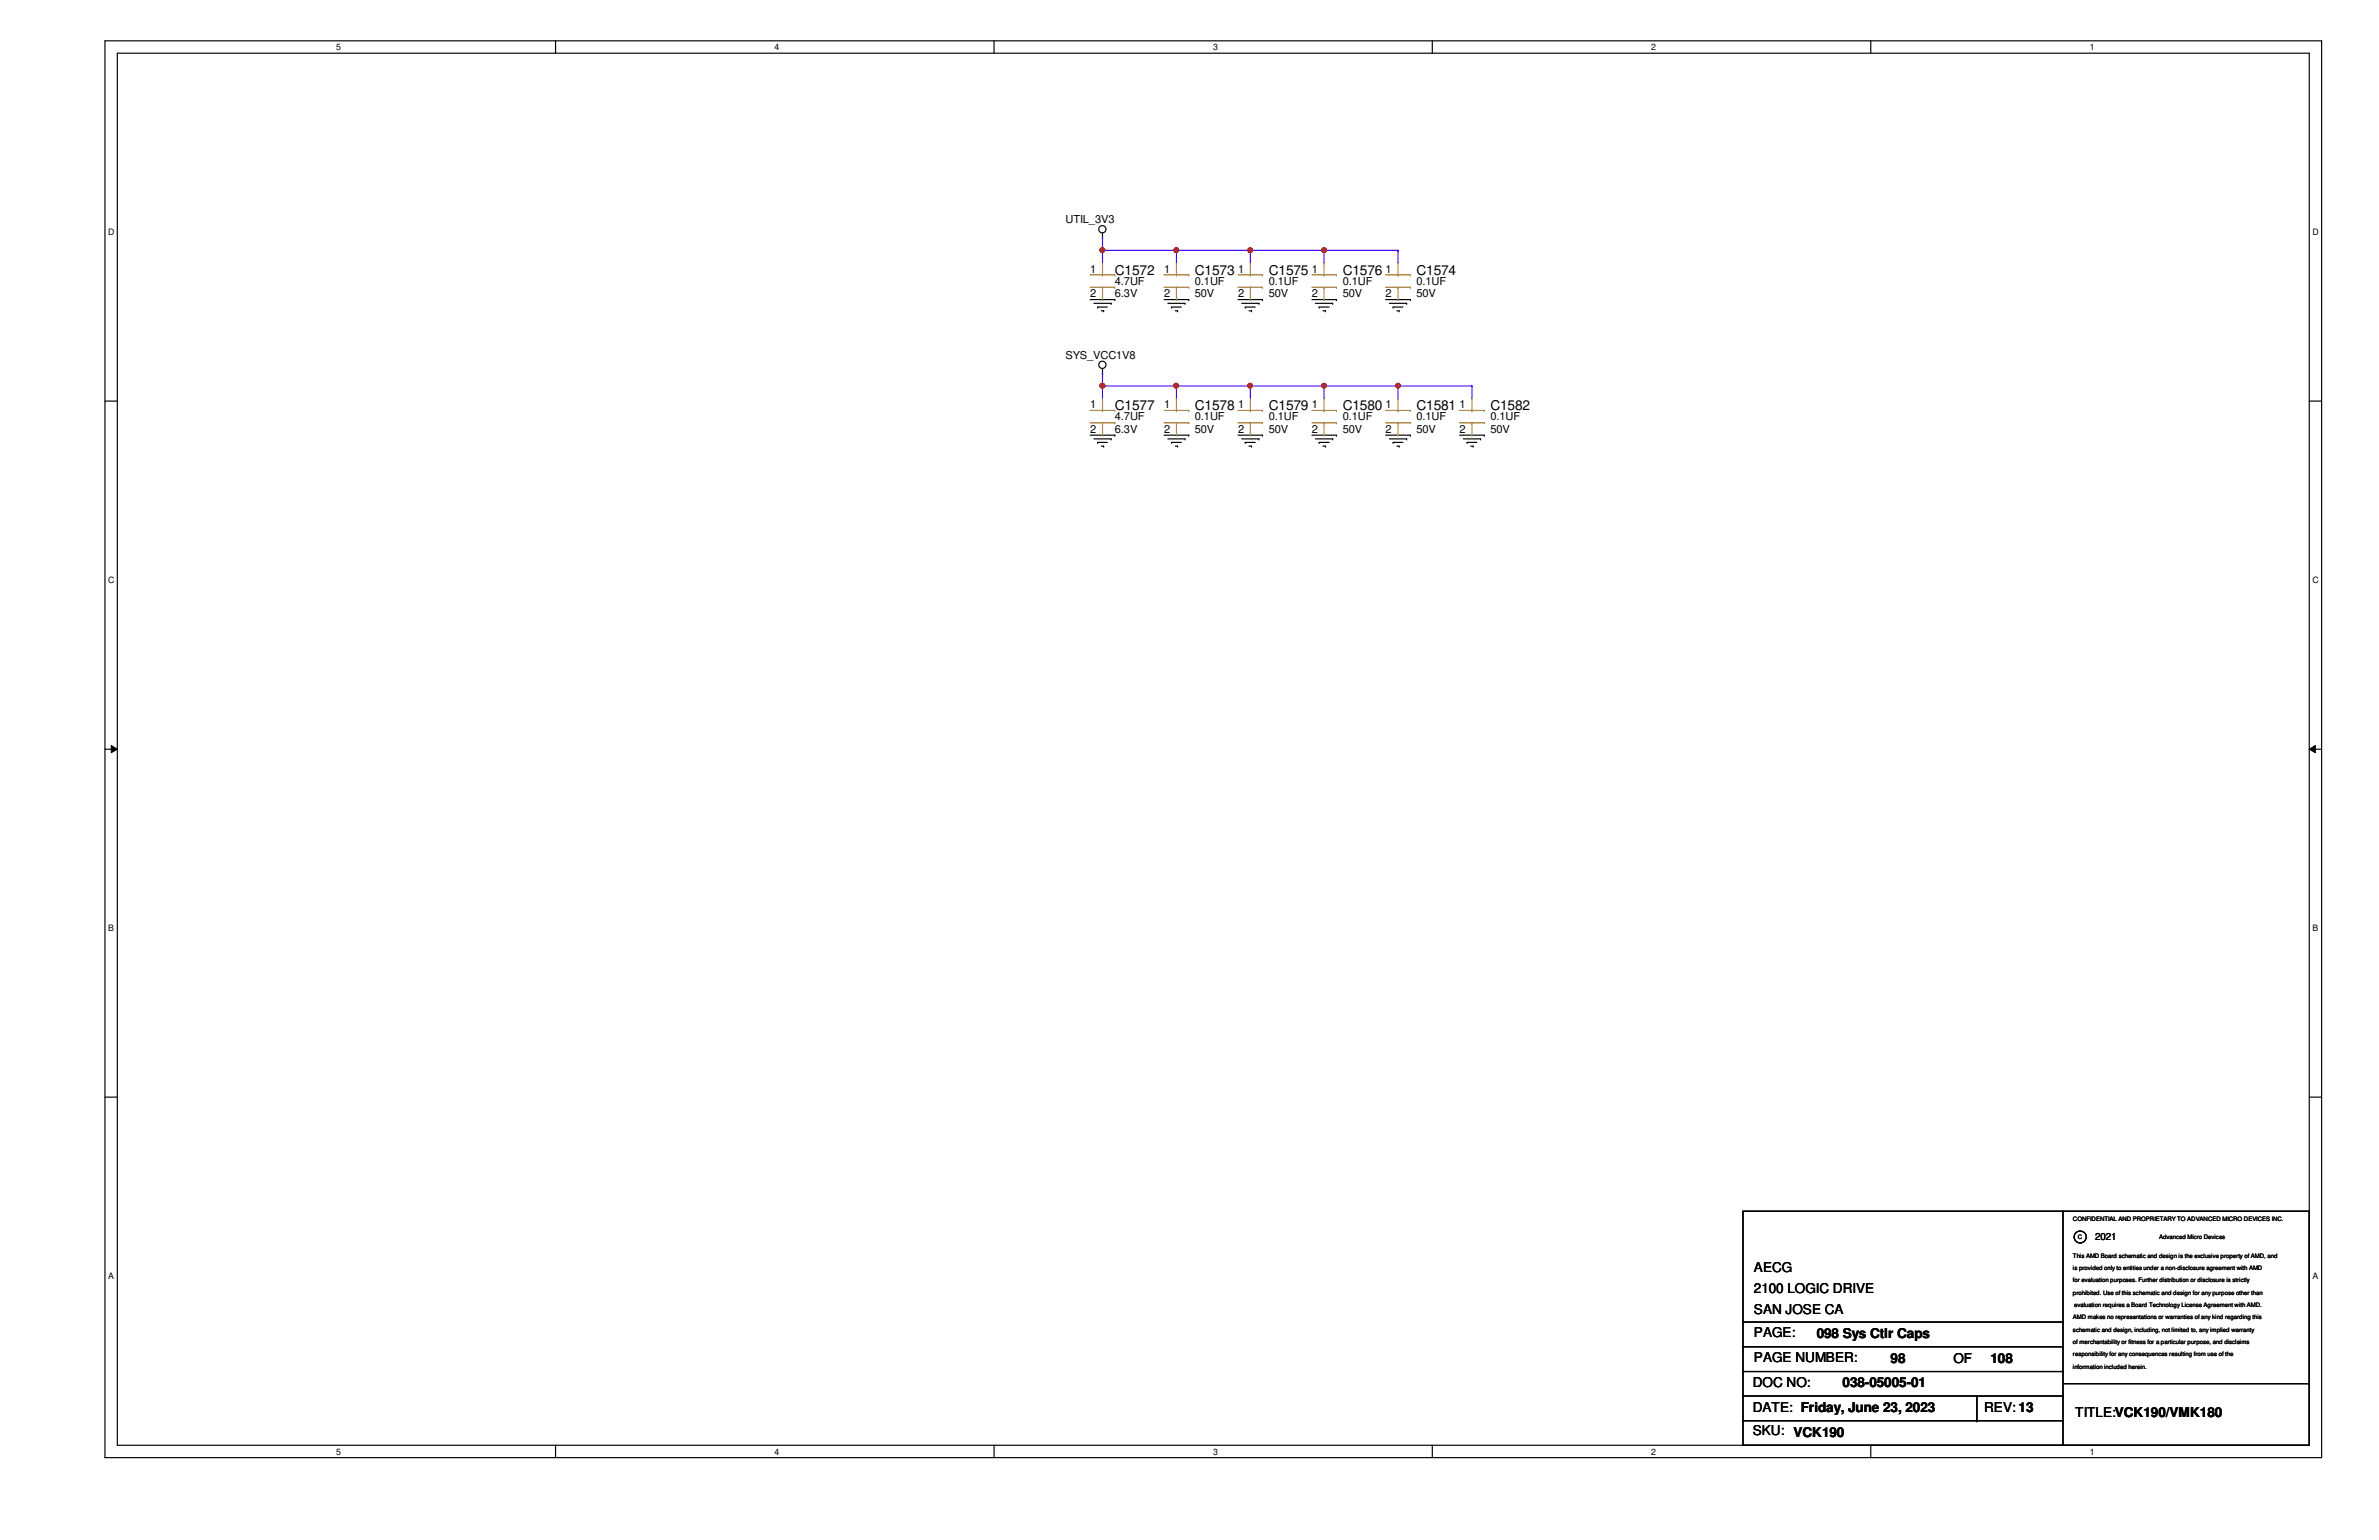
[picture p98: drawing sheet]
<svg xmlns="http://www.w3.org/2000/svg" width="432mm" height="279mm" viewBox="0 0 432 279" stroke-linecap="round" stroke-linejoin="round" font-family="sans-serif">
<defs><g id="words">
<g font-size="2.5">
<text x="202.4" y="49.9">C1572</text>
<text x="216.9" y="49.9">C1573</text>
<text x="230.3" y="49.9">C1575</text>
<text x="243.7" y="49.9">C1576</text>
<text x="257.1" y="49.9">C1574</text>
<text x="202.4" y="74.5">C1577</text>
<text x="216.9" y="74.5">C1578</text>
<text x="230.3" y="74.5">C1579</text>
<text x="243.7" y="74.5">C1580</text>
<text x="257.1" y="74.5">C1581</text>
<text x="270.5" y="74.5">C1582</text>
<text x="318.3" y="230.7">AECG</text>
<text x="318.3" y="234.5">2100 LOGIC DRIVE</text>
<text x="318.3" y="238.3">SAN JOSE CA</text>
<text x="318.3" y="242.6">PAGE:</text>
<text x="329.7" y="242.8">098 Sys Ctlr Caps</text>
<text x="318.1" y="251.7">DOC NO:</text>
<text x="318.3" y="247.1">PAGE NUMBER:</text>
<text x="334.4" y="251.7">038-05005-01</text>
<text x="343.2" y="247.3">98</text>
<text x="354.5" y="247.3">OF</text>
<text x="361.3" y="247.3">108</text>
<text x="318.1" y="256.2">DATE: Friday, June 23, 2023</text>
<text x="360.1" y="256.2">REV: 13</text>
<text x="376.7" y="257.1">TITLE:VCK190/VMK180</text>
<text x="318.1" y="260.4">SKU: VCK190</text>
</g>
<g font-size="2">
<text x="193.4" y="40.5">UTIL_3V3</text>
<text x="197.9" y="49.5">1</text>
<text x="197.9" y="53.9">2</text>
<text x="202.4" y="51.7">4.7UF</text>
<text x="202.4" y="53.9">6.3V</text>
<text x="211.3" y="49.5">1</text>
<text x="211.3" y="53.9">2</text>
<text x="216.9" y="51.7">0.1UF</text>
<text x="216.9" y="53.9">50V</text>
<text x="224.7" y="49.5">1</text>
<text x="224.7" y="53.9">2</text>
<text x="230.3" y="51.7">0.1UF</text>
<text x="230.3" y="53.9">50V</text>
<text x="238.1" y="49.5">1</text>
<text x="238.1" y="53.9">2</text>
<text x="243.7" y="51.7">0.1UF</text>
<text x="243.7" y="53.9">50V</text>
<text x="251.5" y="49.5">1</text>
<text x="251.5" y="53.9">2</text>
<text x="257.1" y="51.7">0.1UF</text>
<text x="257.1" y="53.9">50V</text>
<text x="193.4" y="65.1">SYS_VCC1V8</text>
<text x="197.9" y="74">1</text>
<text x="202.4" y="76.3">4.7UF</text>
<text x="211.3" y="74">1</text>
<text x="216.9" y="76.3">0.1UF</text>
<text x="224.7" y="74">1</text>
<text x="230.3" y="76.3">0.1UF</text>
<text x="238.1" y="74">1</text>
<text x="243.7" y="76.3">0.1UF</text>
<text x="251.5" y="74">1</text>
<text x="257.1" y="76.3">0.1UF</text>
<text x="264.9" y="74">1</text>
<text x="270.5" y="76.3">0.1UF</text>
<text x="197.9" y="78.5">2</text>
<text x="202.4" y="78.5">6.3V</text>
<text x="211.3" y="78.5">2</text>
<text x="216.9" y="78.5">50V</text>
<text x="224.7" y="78.5">2</text>
<text x="230.3" y="78.5">50V</text>
<text x="238.1" y="78.5">2</text>
<text x="243.7" y="78.5">50V</text>
<text x="251.5" y="78.5">2</text>
<text x="257.1" y="78.5">50V</text>
<text x="264.9" y="78.5">2</text>
<text x="270.5" y="78.5">50V</text>
</g>
<text font-size="1.8" x="380.3" y="225">2021</text>
<g font-size="1.6">
<text x="61" y="9.1">5</text>
<text x="140.6" y="9.1">4</text>
<text x="220.2" y="9.1">3</text>
<text x="299.7" y="9.1">2</text>
<text x="379.3" y="9.1">1</text>
<text x="19.6" y="42.6">D</text>
<text x="419.7" y="42.6">D</text>
<text x="19.6" y="105.7">C</text>
<text x="419.7" y="105.7">C</text>
<text x="19.6" y="168.9">B</text>
<text x="419.7" y="168.9">B</text>
<text x="19.6" y="232">A</text>
<text x="419.7" y="232">A</text>
<text x="61" y="263.9">5</text>
<text x="140.6" y="263.9">4</text>
<text x="220.2" y="263.9">3</text>
<text x="299.7" y="263.9">2</text>
<text x="379.3" y="263.9">1</text>
</g>
<g font-size="1.1">
<text x="376.3" y="221.5">CONFIDENTIAL AND PROPRIETARY TO ADVANCED MICRO DEVICES INC.</text>
<text x="377.1" y="224.8">C</text>
<text x="391.9" y="224.8">Advanced Micro Devices</text>
<text x="376.3" y="232.7">for evaluation purposes. Further distribution or disclosure is strictly</text>
<text x="376.3" y="230.4">is provided only to entities under a non-disclosure agreement with AMD</text>
<text x="376.3" y="228.2">This AMD Board schematic and design is the exclusive property of AMD, and</text>
<text x="376.3" y="234.9">prohibited. Use of this schematic and design for any purpose other than</text>
<text x="376.3" y="239.4">AMD makes no representations or warranties of any kind regarding this</text>
<text x="376.5" y="237.2">evaluation requires a Board Technology License Agreement with AMD.</text>
<text x="376.3" y="241.6">schematic and design, including, not limited to, any implied warranty</text>
<text x="376.3" y="243.8">of merchantability or fitness for a particular purpose, and disclaims</text>
<text x="376.3" y="246.1">responsibility for any consequences resulting from use of the</text>
<text x="376.3" y="248.3">information included herein.</text>
</g>
</g></defs>
<path d="M19.1 7.4h402.3v257.1h-402.3zM21.3 9.7h397.8v252.5h-397.8z" fill="none" stroke="#000" stroke-width=".21"/>
<g fill="#fff">
<path d="M61 7.7h.9v1.7h-.9z"/>
<path d="M61 262.5h.9v1.7h-.9z"/>
</g>
<path d="M100.8 7.4v2.3M100.8 262.2v2.3" fill="none" stroke="#000" stroke-width=".21"/>
<g fill="#fff">
<path d="M140.6 7.7h.9v1.7h-.9z"/>
<path d="M140.6 262.5h.9v1.7h-.9z"/>
</g>
<path d="M180.4 7.4v2.3M180.4 262.2v2.3" fill="none" stroke="#000" stroke-width=".21"/>
<g fill="#fff">
<path d="M220.2 7.7h.9v1.7h-.9z"/>
<path d="M220.2 262.5h.9v1.7h-.9z"/>
</g>
<path d="M260 7.4v2.3M260 262.2v2.3" fill="none" stroke="#000" stroke-width=".21"/>
<g fill="#fff">
<path d="M299.7 7.7h.9v1.7h-.9z"/>
<path d="M299.7 262.5h.9v1.7h-.9z"/>
</g>
<path d="M339.6 7.4v2.3M339.6 262.2v2.3" fill="none" stroke="#000" stroke-width=".21"/>
<g fill="#fff">
<path d="M379.3 7.7h.9v1.7h-.9z"/>
<path d="M379.3 262.5h.9v1.7h-.9z"/>
<path d="M19.6 41.2h1.2v1.8h-1.2z"/>
<path d="M419.7 41.2h1.2v1.8h-1.2z"/>
<path d="M19.6 104.3h1.2v1.8h-1.2z"/>
<path d="M419.7 104.3h1.2v1.8h-1.2z"/>
</g>
<path d="M19.1 72.8h2.2M419.1 72.8h2.3" fill="none" stroke="#000" stroke-width=".21"/>
<g fill="#fff">
<path d="M19.6 167.5h1.1v1.7h-1.1z"/>
<path d="M419.7 167.5h1.1v1.7h-1.1z"/>
</g>
<path d="M19.1 135.9h2.2M419.1 135.9h2.3" fill="none" stroke="#000" stroke-width=".21"/>
<path d="M20.2 135.3l1.1 .6-1.1 .7zM419.1 135.9l1.1-.6v1.3z" fill="#000"/>
<path d="M20.2 135.3l1.1 .6-1.1 .7zM419.1 135.9l1.1-.6v1.3z" fill="none" stroke="#000" stroke-width=".18"/>
<g fill="#fff">
<path d="M19.6 230.6h1.1v1.8h-1.1z"/>
<path d="M419.7 230.6h1.1v1.8h-1.1z"/>
</g>
<g fill="none" stroke="#000" stroke-width=".21">
<path d="M197.9 54.4h4.5M198.5 55h3.2M199.2 55.7h.1M199.2 55.7h1.8M199.9 56.4h.4M200.1 43.2h.1M200.1 42.3v.9M200.3 56.4h.1M201.7 55h.1M202.4 54.4h.1M211.3 54.4h4.5M212 55h3.1"/>
<path d="M212.6 55.7h.1M212.6 55.7h1.8M213.3 56.4h.4M213.7 56.4h.1M215.1 55h.1M215.8 54.4h.1M224.7 54.4h4.5M225.4 55h3.1M226 55.7h.1M226 55.7h1.8M226.7 56.4h.5M227.2 56.4h.1"/>
<path d="M228.5 55h.1M229.2 54.4h.1M238.1 54.4h4.5M238.8 55h3.1M239.4 55.7h.1M239.4 55.7h1.9M240.1 56.4h.5M240.6 56.4h.1M241.9 55h.1M242.6 54.4h.1M251.5 54.4h4.5M252.2 55h3.1"/>
<path d="M252.9 55.7h.1M252.9 55.7h1.7M253.5 56.4h.5M254 56.4h.1M255.3 55h.1M256 54.4h.1M197.9 79h4.5M198.5 79.6h3.2M200.1 67.8h.1M200.1 66.9v.9M201.7 79.6h.1M202.4 79h.1"/>
<path d="M211.3 79h4.5M212 79.6h3.1M215.1 79.6h.1M215.8 79h.1M224.7 79h4.5M225.4 79.6h3.1M228.5 79.6h.1M229.2 79h.1M238.1 79h4.5M238.8 79.6h3.1M241.9 79.6h.1M242.6 79h.1"/>
<path d="M251.5 79h4.5M252.2 79.6h3.1M255.3 79.6h.1M256 79h.1M264.9 79h4.5M265.6 79.6h3.1M268.7 79.6h.1M269.4 79h.1M199.2 80.3h.1M199.2 80.3h1.8M199.9 80.9h.4M200.3 80.9h.1"/>
<path d="M212.6 80.3h.1M212.6 80.3h1.8M213.3 80.9h.4M213.7 80.9h.1M226 80.3h.1M226 80.3h1.8M226.7 80.9h.5M227.2 80.9h.1M239.4 80.3h.1M239.4 80.3h1.9M240.1 80.9h.5M240.6 80.9h.1"/>
<path d="M252.9 80.3h.1M252.9 80.3h1.7M253.5 80.9h.5M254 80.9h.1M266.3 80.3h.1M266.3 80.3h1.8M267 80.9h.4M267.4 80.9h.1M19.1 199.1h2.2M419.1 199.1h2.3M316.4 219.8h102.7v42.4h-102.7zM374.4 219.8h.1"/>
<path d="M374.4 219.8v42.4M316.4 239.9h58M374.4 239.9h.1M316.4 244.3h58M316.4 248.8h58M316.4 253.3h58M316.4 257.8h58M358.8 257.8h.1M358.8 253.3v4.5M374.4 244.3h.1M374.4 248.8h.1M374.4 253.3h.1"/>
<path d="M374.4 257.8h.1M374.4 251h44.7M419.1 251h.1"/>
<circle cx="200.1" cy="41.6" r=".66"/>
<circle cx="200.1" cy="66.2" r=".66"/>
<circle cx="377.6" cy="224.4" r="1.09"/>
</g>
<g fill="none" stroke="#cc8006" stroke-width=".21">
<path d="M197.9 52.1h4.5M197.9 49.9h4.5M200.1 52.1h.1M200.1 49.9h.1M202.4 52.1h.1M202.4 49.9h.1M211.3 52.1h4.5M211.3 49.9h4.5M213.5 52.1h.1M213.5 49.9h.1M215.8 52.1h.1M215.8 49.9h.1"/>
<path d="M224.7 52.1h4.5M224.7 49.9h4.5M226.9 52.1h.1M226.9 49.9h.1M229.2 52.1h.1M229.2 49.9h.1M238.1 52.1h4.5M238.1 49.9h4.5M240.3 52.1h.1M240.3 49.9h.1M242.6 52.1h.1M242.6 49.9h.1"/>
<path d="M251.5 52.1h4.5M251.5 49.9h4.5M253.7 52.1h.1M253.7 49.9h.1M256 52.1h.1M256 49.9h.1M197.9 76.7h4.5M197.9 74.5h4.5M200.1 76.7h.1M200.1 74.5h.1M202.4 76.7h.1M202.4 74.5h.1"/>
<path d="M211.3 76.7h4.5M211.3 74.5h4.5M213.5 76.7h.1M213.5 74.5h.1M215.8 76.7h.1M215.8 74.5h.1M224.7 76.7h4.5M224.7 74.5h4.5M226.9 76.7h.1M226.9 74.5h.1M229.2 76.7h.1M229.2 74.5h.1"/>
<path d="M238.1 76.7h4.5M238.1 74.5h4.5M240.3 76.7h.1M240.3 74.5h.1M242.6 76.7h.1M242.6 74.5h.1M251.5 76.7h4.5M251.5 74.5h4.5M253.7 76.7h.1M253.7 74.5h.1M256 76.7h.1M256 74.5h.1"/>
<path d="M264.9 76.7h4.5M264.9 74.5h4.5M267.2 76.7h.1M267.2 74.5h.1M269.4 76.7h.1M269.4 74.5h.1"/>
</g>
<g fill="none" stroke="#a84" stroke-width=".21">
<path d="M200.1 47.7h.1M200.1 54.4h.1M200.1 47.7v2.2M200.1 52.1v2.3M213.5 47.7h.1M213.5 54.4h.1M213.5 47.7v2.2M213.5 52.1v2.3M226.9 47.7h.1M226.9 54.4h.1M226.9 47.7v2.2M226.9 52.1v2.3"/>
<path d="M240.3 47.7h.1M240.3 54.4h.1M240.3 47.7v2.2M240.3 52.1v2.3M253.7 47.7h.1M253.7 54.4h.1M253.7 47.7v2.2M253.7 52.1v2.3M200.1 72.2h.1M200.1 79h.1M200.1 72.2v2.3M200.1 76.7v2.3"/>
<path d="M213.5 72.2h.1M213.5 79h.1M213.5 72.2v2.3M213.5 76.7v2.3M226.9 72.2h.1M226.9 79h.1M226.9 72.2v2.3M226.9 76.7v2.3M240.3 72.2h.1M240.3 79h.1M240.3 72.2v2.3M240.3 76.7v2.3"/>
<path d="M253.7 72.2h.1M253.7 79h.1M253.7 72.2v2.3M253.7 76.7v2.3M267.2 72.2h.1M267.2 79h.1M267.2 72.2v2.3M267.2 76.7v2.3"/>
</g>
<path d="M200.1 67.8h.1M200.1 70h.1M200.1 67.8v2.2M200.1 70h13.4" fill="none" stroke="#4200ff" stroke-width=".21"/>
<circle cx="200.1" cy="70" r=".44" fill="#f00"/>
<circle cx="200.1" cy="70" r=".44" fill="none" stroke="#f00" stroke-width=".21"/>
<path d="M200.1 70h.1M200.1 70v2.2M213.5 70h.1M213.5 70v2.2M213.5 70h13.4" fill="none" stroke="#4200ff" stroke-width=".21"/>
<circle cx="226.9" cy="70" r=".43" fill="#f00"/>
<circle cx="226.9" cy="70" r=".43" fill="none" stroke="#f00" stroke-width=".21"/>
<circle cx="213.5" cy="70" r=".43" fill="#f00"/>
<circle cx="213.5" cy="70" r=".43" fill="none" stroke="#f00" stroke-width=".21"/>
<path d="M226.9 70h.1M226.9 70v2.2M226.9 70h26.8M240.3 70h.1M240.3 70v2.2" fill="none" stroke="#4200ff" stroke-width=".21"/>
<circle cx="253.7" cy="70" r=".43" fill="#f00"/>
<circle cx="253.7" cy="70" r=".43" fill="none" stroke="#f00" stroke-width=".21"/>
<circle cx="240.3" cy="70" r=".43" fill="#f00"/>
<circle cx="240.3" cy="70" r=".43" fill="none" stroke="#f00" stroke-width=".21"/>
<path d="M200.1 43.2h.1M200.1 43.2v2.2M253.7 70h.1M253.7 70v2.2M253.7 70h13.5M267.2 70h.1M267.2 70v2.2" fill="none" stroke="#4200ff" stroke-width=".21"/>
<circle cx="200.1" cy="45.4" r=".44" fill="#f00"/>
<circle cx="200.1" cy="45.4" r=".44" fill="none" stroke="#f00" stroke-width=".21"/>
<path d="M200.1 45.4h.1M200.1 45.4v2.3M200.1 45.4h26.8M213.5 45.4h.1M213.5 45.4v2.3" fill="none" stroke="#4200ff" stroke-width=".21"/>
<circle cx="226.9" cy="45.4" r=".43" fill="#f00"/>
<circle cx="226.9" cy="45.4" r=".43" fill="none" stroke="#f00" stroke-width=".21"/>
<circle cx="213.5" cy="45.4" r=".43" fill="#f00"/>
<circle cx="213.5" cy="45.4" r=".43" fill="none" stroke="#f00" stroke-width=".21"/>
<path d="M226.9 45.4h.1M226.9 45.4h26.8M226.9 45.4v2.3M240.3 45.4h.1M240.3 45.4v2.3" fill="none" stroke="#4200ff" stroke-width=".21"/>
<circle cx="240.3" cy="45.4" r=".43" fill="#f00"/>
<circle cx="240.3" cy="45.4" r=".43" fill="none" stroke="#f00" stroke-width=".21"/>
<path d="M253.7 45.4h.1M253.7 45.4v2.3" fill="none" stroke="#4200ff" stroke-width=".21"/>
<circle cx="200.1" cy="70" r=".44" fill="#f00"/>
<circle cx="200.1" cy="70" r=".44" fill="none" stroke="#f00" stroke-width=".21"/>
<circle cx="226.9" cy="70" r=".43" fill="#f00"/>
<circle cx="226.9" cy="70" r=".43" fill="none" stroke="#f00" stroke-width=".21"/>
<circle cx="213.5" cy="70" r=".43" fill="#f00"/>
<circle cx="213.5" cy="70" r=".43" fill="none" stroke="#f00" stroke-width=".21"/>
<circle cx="253.7" cy="70" r=".43" fill="#f00"/>
<circle cx="253.7" cy="70" r=".43" fill="none" stroke="#f00" stroke-width=".21"/>
<circle cx="240.3" cy="70" r=".43" fill="#f00"/>
<circle cx="240.3" cy="70" r=".43" fill="none" stroke="#f00" stroke-width=".21"/>
<circle cx="200.1" cy="45.4" r=".44" fill="#f00"/>
<circle cx="200.1" cy="45.4" r=".44" fill="none" stroke="#f00" stroke-width=".21"/>
<circle cx="226.9" cy="45.4" r=".43" fill="#f00"/>
<circle cx="226.9" cy="45.4" r=".43" fill="none" stroke="#f00" stroke-width=".21"/>
<circle cx="213.5" cy="45.4" r=".43" fill="#f00"/>
<circle cx="213.5" cy="45.4" r=".43" fill="none" stroke="#f00" stroke-width=".21"/>
<circle cx="240.3" cy="45.4" r=".43" fill="#f00"/>
<circle cx="240.3" cy="45.4" r=".43" fill="none" stroke="#f00" stroke-width=".21"/>
<use href="#words"/>
</svg>
